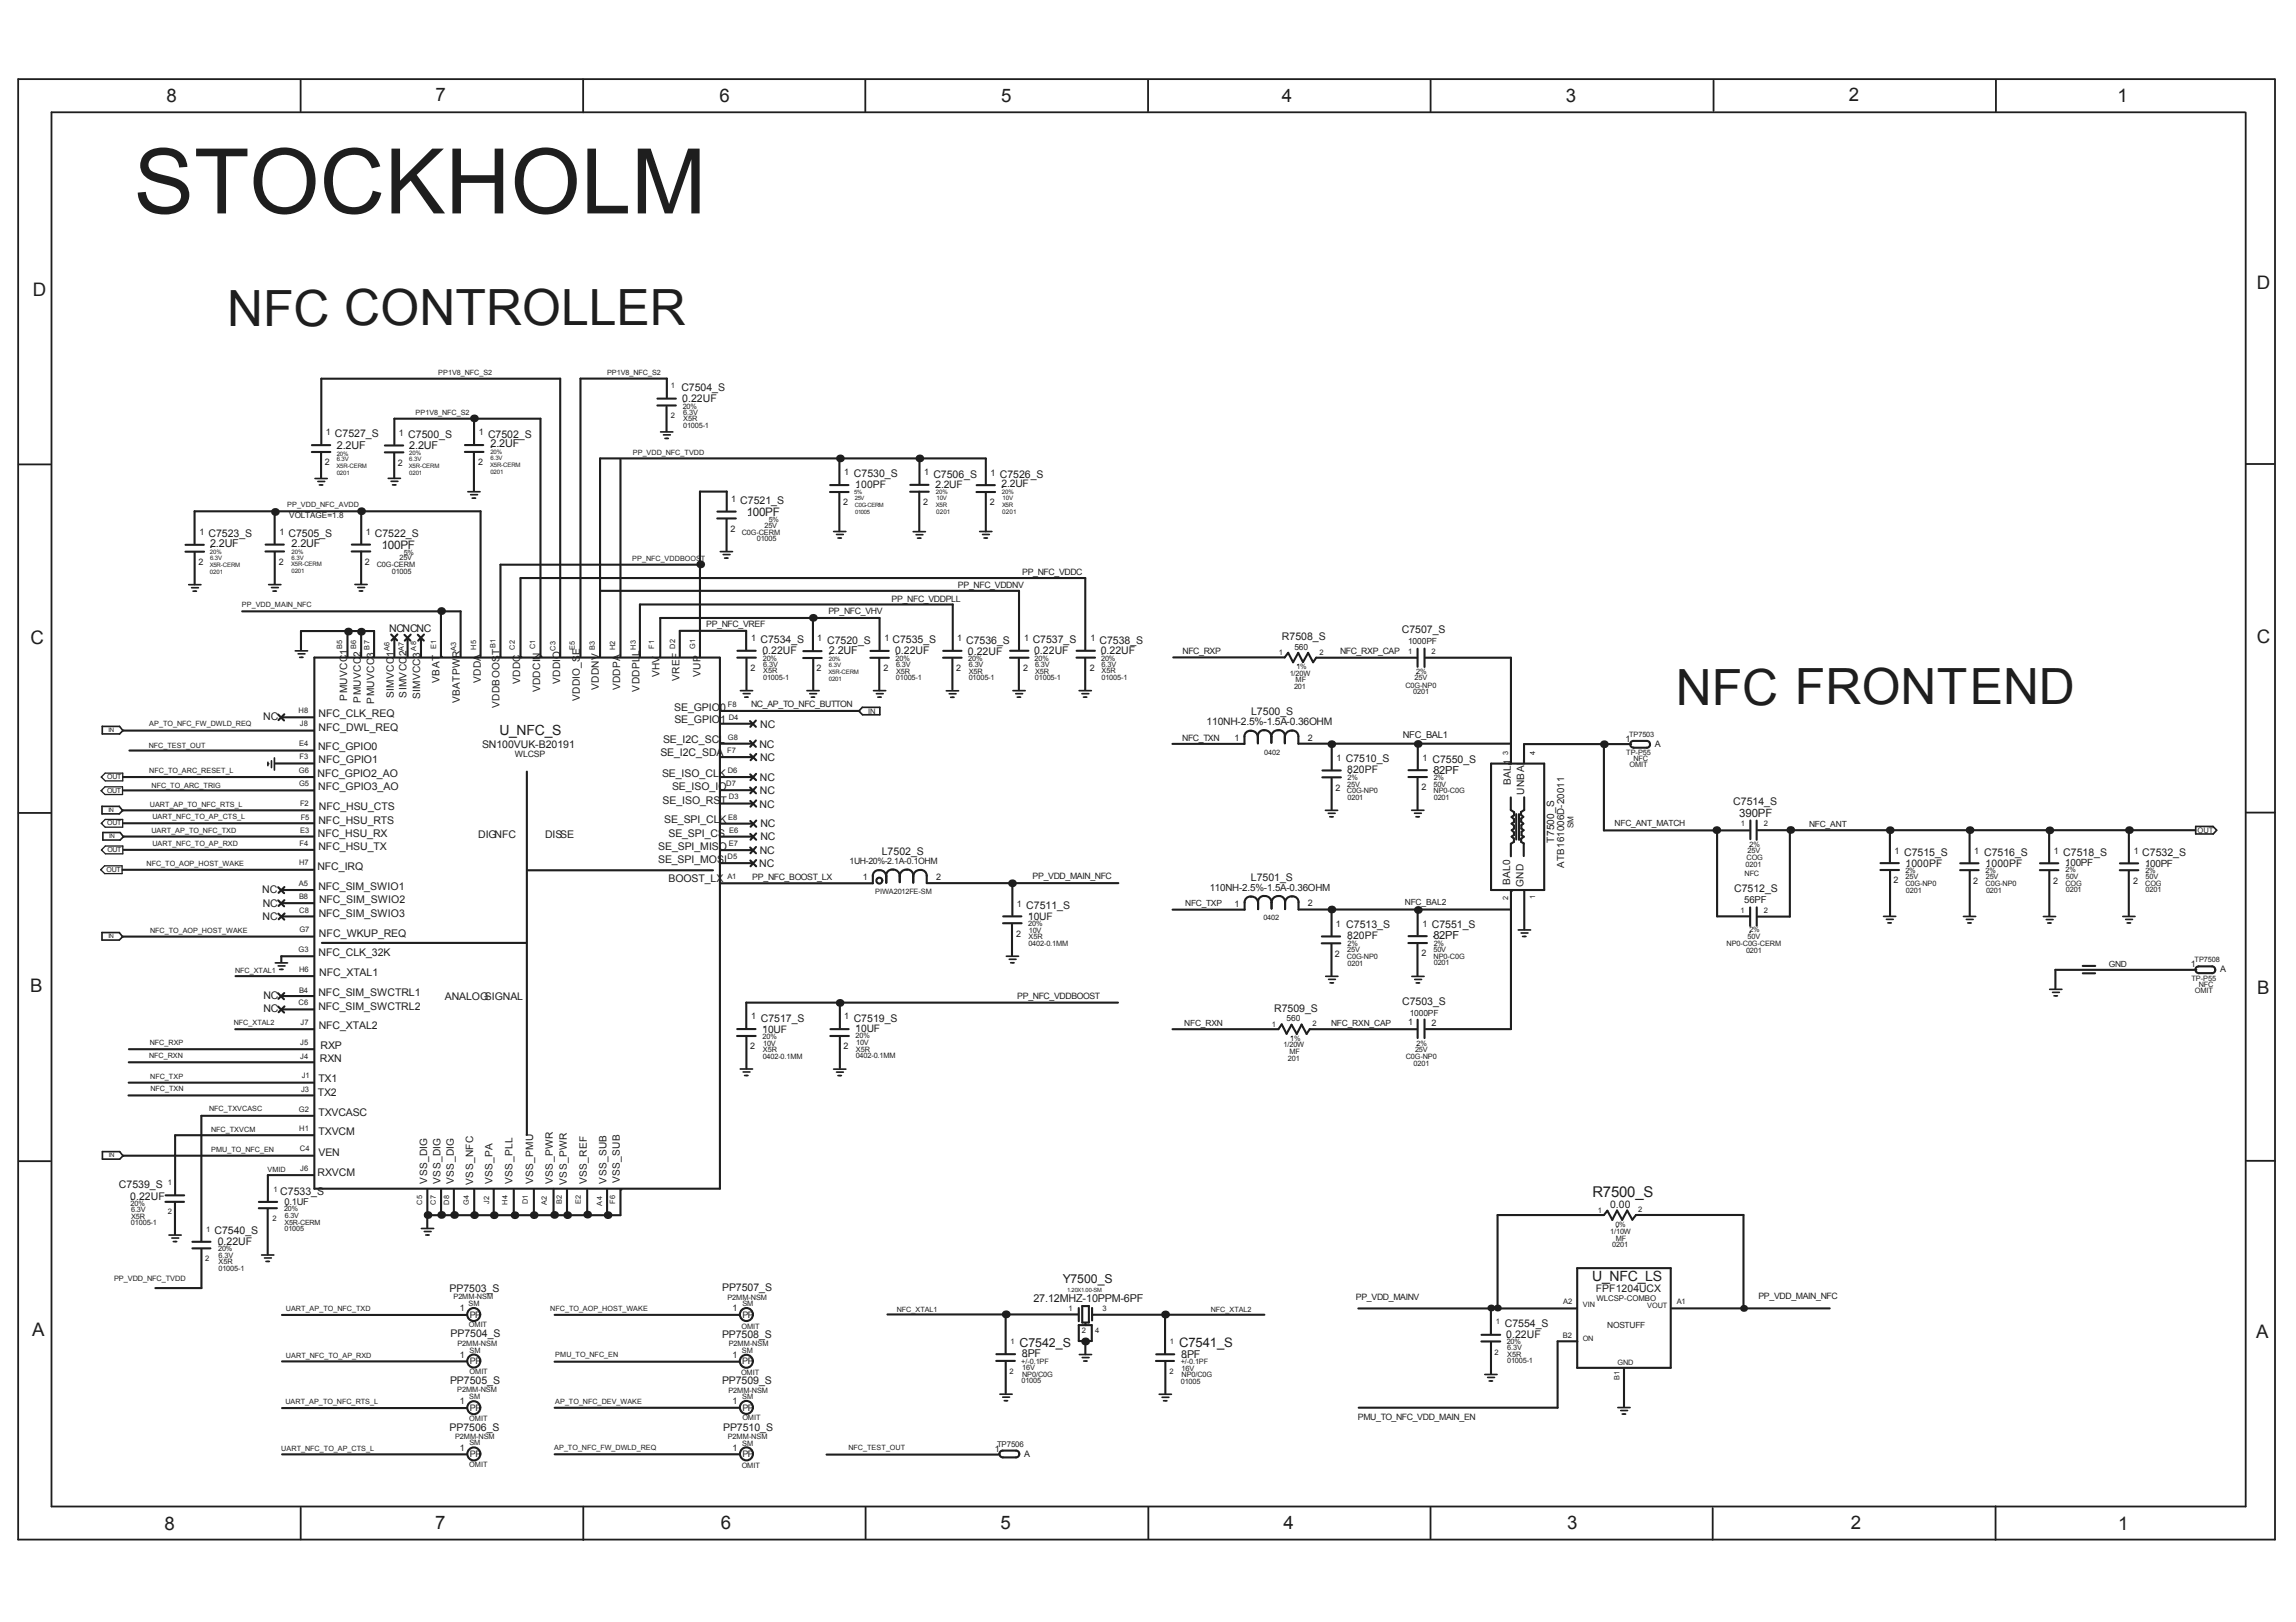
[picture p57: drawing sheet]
<svg xmlns="http://www.w3.org/2000/svg" width="297mm" height="210mm" viewBox="0 0 297 210" stroke-linecap="round" stroke-linejoin="round" font-family="sans-serif">
<defs><g id="words">
<text font-size="11.7" fill="#1e1e1e" x="17.3" y="27.6">STOCKHOLM</text>
<g font-size="6.5" fill="#1e1e1e">
<text x="29.4" y="42.2">NFC CONTROLLER</text>
<text x="216.8" y="91.2">NFC FRONTEND</text>
</g>
<g font-size="2.4" fill="#1e1e1e">
<text x="21.6" y="13.3">8</text>
<text x="56.3" y="13.1">7</text>
<text x="93.1" y="13.3">6</text>
<text x="129.5" y="13.2">5</text>
<text x="165.8" y="13.3">4</text>
<text x="202.6" y="13.2">3</text>
<text x="239.2" y="13.1">2</text>
<text x="273.9" y="13.2">1</text>
<text x="4.2" y="38.2">D</text>
<text x="292" y="37.3">D</text>
<text x="3.9" y="83.4">C</text>
<text x="292" y="83.3">C</text>
<text x="3.9" y="128.4">B</text>
<text x="292" y="128.6">B</text>
<text x="4.2" y="172.9">A</text>
<text x="291.9" y="173.1">A</text>
<text x="21.3" y="198">8</text>
<text x="56.3" y="197.9">7</text>
<text x="93.3" y="197.9">6</text>
<text x="129.4" y="197.9">5</text>
<text x="166.1" y="197.9">4</text>
<text x="202.7" y="197.9">3</text>
<text x="239.4" y="197.9">2</text>
<text x="274" y="198">1</text>
</g>
<text font-size="1.9" fill="#1e1e1e" x="206" y="155">R7500_S</text>
<g font-size="1.8" fill="#1e1e1e">
<text x="64.6" y="95.1">U_NFC_S</text>
<text x="206" y="165.7">U_NFC_LS</text>
</g>
<text font-size="1.7" fill="#1e1e1e" x="152.6" y="174.4">C7541_S</text>
<g font-size="1.6" fill="#1e1e1e">
<text x="137.5" y="166.1">Y7500_S</text>
<text x="131.9" y="174.3">C7542_S</text>
</g>
<g font-size="1.5" fill="#1e1e1e">
<text x="49.4" y="71">100PF</text>
<text x="96.6" y="66.8">100PF</text>
<text x="225" y="105.7">390PF</text>
</g>
<g font-size="1.4" fill="#1e1e1e">
<text x="88.2" y="50.6">C7504_S</text>
<text x="88.3" y="52">0.22UF</text>
<text x="43.3" y="56.6">C7527_S</text>
<text x="43.6" y="58.1">2.2UF</text>
<text x="52.8" y="56.6">C7500_S</text>
<text x="53" y="58">2.2UF</text>
<text x="63.1" y="56.7">C7502_S</text>
<text x="63.5" y="57.9">2.2UF</text>
<text x="95.8" y="65.2">C7521_S</text>
<text x="110.5" y="61.8">C7530_S</text>
<text x="120.8" y="61.8">C7506_S</text>
<text x="129.4" y="61.8">C7526_S</text>
<text x="27" y="69.5">C7523_S</text>
<text x="27.2" y="70.9">2.2UF</text>
<text x="37.3" y="69.5">C7505_S</text>
<text x="37.7" y="70.8">2.2UF</text>
<text x="48.5" y="69.5">C7522_S</text>
<text x="50.3" y="81.8">NCNCNC</text>
<text x="98.4" y="83.3">C7534_S</text>
<text x="107" y="83.3">C7520_S</text>
<text x="115.5" y="83.3">C7535_S</text>
<text x="125" y="83.3">C7536_S</text>
<text x="133.6" y="83.2">C7537_S</text>
<text x="142.2" y="83.3">C7538_S</text>
<text x="165.8" y="82.8">R7508_S</text>
<text x="181.4" y="81.9">C7507_S</text>
<text x="98.6" y="84.7">0.22UF</text>
<text x="107.2" y="84.7">2.2UF</text>
<text x="115.8" y="84.7">0.22UF</text>
<text x="125.2" y="84.7">0.22UF</text>
<text x="133.8" y="84.7">0.22UF</text>
<text x="142.4" y="84.7">0.22UF</text>
<text x="34.1" y="93.2">NC</text>
<text x="41.2" y="94.6">NFC_DWL_REQ</text>
<text x="41.2" y="92.8">NFC_CLK_REQ</text>
<text x="87.2" y="92">SE_GPIO0</text>
<text x="87.3" y="93.6">SE_GPIO1</text>
<text x="98.3" y="94.2">NC</text>
<text x="161.9" y="92.5">L7500_S</text>
<text x="41.1" y="100.6">NFC_GPIO2_AO</text>
<text x="41.2" y="97.1">NFC_GPIO0</text>
<text x="41.2" y="98.8">NFC_GPIO1</text>
<text x="62.4" y="96.8">SN100VUK-B20191</text>
<text x="85.4" y="97.9">SE_I2C_SDA</text>
<text x="85.7" y="100.5">SE_ISO_CLK</text>
<text x="85.8" y="96.2">SE_I2C_SCL</text>
<text x="98.2" y="96.7">NC</text>
<text x="98.3" y="101">NC</text>
<text x="98.3" y="98.4">NC</text>
<text x="174.1" y="98.6">C7510_S</text>
<text x="185.3" y="98.7">C7550_S</text>
<text x="185.4" y="100.1">82PF</text>
<text x="41.2" y="102.3">NFC_GPIO3_AO</text>
<text x="41.2" y="106.6">NFC_HSU_RTS</text>
<text x="41.3" y="104.9">NFC_HSU_CTS</text>
<text x="85.7" y="104">SE_ISO_RST</text>
<text x="85.9" y="106.5">SE_SPI_CLK</text>
<text x="86.9" y="102.2">SE_ISO_IO</text>
<text x="98.3" y="104.5">NC</text>
<text x="98.3" y="102.7">NC</text>
<text x="98.4" y="107">NC</text>
<text x="224.2" y="104.2">C7514_S</text>
<text x="41.1" y="112.6">NFC_IRQ</text>
<text x="41.1" y="108.3">NFC_HSU_RX</text>
<text x="41.2" y="110">NFC_HSU_TX</text>
<text x="61.9" y="108.4">DIGNFC</text>
<text x="70.5" y="108.4">DISSE</text>
<text x="85.1" y="111.7">SE_SPI_MOSI</text>
<text x="85.2" y="110">SE_SPI_MISO</text>
<text x="86.5" y="108.3">SE_SPI_CS</text>
<text x="98.2" y="112.1">NC</text>
<text x="98.3" y="110.5">NC</text>
<text x="98.4" y="108.7">NC</text>
<text x="114.1" y="110.6">L7502_S</text>
<text x="161.8" y="114">L7501_S</text>
<text x="246.3" y="110.8">C7515_S</text>
<text x="256.7" y="110.8">C7516_S</text>
<text x="266.9" y="110.8">C7518_S</text>
<text x="277.2" y="110.8">C7532_S</text>
<text x="33.9" y="115.6">NC</text>
<text x="34" y="119.1">NC</text>
<text x="34" y="117.3">NC</text>
<text x="41.2" y="115.2">NFC_SIM_SWIO1</text>
<text x="41.2" y="118.6">NFC_SIM_SWIO3</text>
<text x="41.3" y="116.9">NFC_SIM_SWIO2</text>
<text x="86.5" y="114.2">BOOST_LX</text>
<text x="132.8" y="117.6">C7511_S</text>
<text x="224.3" y="115.5">C7512_S</text>
<text x="41.2" y="123.7">NFC_CLK_32K</text>
<text x="41.3" y="121.2">NFC_WKUP_REQ</text>
<text x="174.2" y="120.1">C7513_S</text>
<text x="185.2" y="120.1">C7551_S</text>
<text x="185.4" y="121.5">82PF</text>
<text x="34.1" y="131">NC</text>
<text x="34.1" y="129.3">NC</text>
<text x="41.2" y="130.6">NFC_SIM_SWCTRL2</text>
<text x="41.2" y="129">NFC_SIM_SWCTRL1</text>
<text x="41.3" y="126.3">NFC_XTAL1</text>
<text x="57.6" y="129.5">ANALOGSIGNAL</text>
<text x="164.8" y="131">R7509_S</text>
<text x="181.4" y="130.1">C7503_S</text>
<text x="41.2" y="133.2">NFC_XTAL2</text>
<text x="41.4" y="137.5">RXN</text>
<text x="41.5" y="135.8">RXP</text>
<text x="98.4" y="132.3">C7517_S</text>
<text x="110.4" y="132.3">C7519_S</text>
<text x="41.1" y="141.9">TX2</text>
<text x="41.2" y="140.1">TX1</text>
<text x="41.2" y="144.4">TXVCASC</text>
<text x="41.2" y="149.6">VEN</text>
<text x="41.2" y="146.9">TXVCM</text>
<text x="15.4" y="153.7">C7539_S</text>
<text x="16.8" y="155.2">0.22UF</text>
<text x="36.3" y="154.6">C7533_S</text>
<text x="41.1" y="152.1">RXVCM</text>
<text x="27.7" y="159.7">C7540_S</text>
<text x="28.2" y="161.1">0.22UF</text>
<text x="58.2" y="167.1">PP7503_S</text>
<text x="93.4" y="167.1">PP7507_S</text>
<text x="58.3" y="173">PP7504_S</text>
<text x="93.4" y="173.2">PP7508_S</text>
<text x="133.7" y="168.4">27.12MHZ-10PPM-6PF</text>
<text x="194.7" y="171.7">C7554_S</text>
<text x="194.9" y="173.1">0.22UF</text>
<text x="58.2" y="179.1">PP7505_S</text>
<text x="93.4" y="179.1">PP7509_S</text>
<text x="132.2" y="175.6">8PF</text>
<text x="152.8" y="175.7">8PF</text>
<text x="58.2" y="185.2">PP7506_S</text>
<text x="93.6" y="185.2">PP7510_S</text>
</g>
<g font-size="1.3" fill="#1e1e1e">
<text x="110.7" y="63.2">100PF</text>
<text x="121" y="63.1">2.2UF</text>
<text x="129.6" y="63.1">2.2UF</text>
<text x="56.8" y="88.3" transform="rotate(-90 56.8 88.3)">VBAT</text>
<text x="62.2" y="88.4" transform="rotate(-90 62.2 88.4)">VDDA</text>
<text x="67.3" y="88.5" transform="rotate(-90 67.3 88.5)">VDDC</text>
<text x="69.9" y="89.6" transform="rotate(-90 69.9 89.6)">VDDCIN</text>
<text x="72.5" y="88.5" transform="rotate(-90 72.5 88.5)">VDDIO</text>
<text x="77.5" y="89.3" transform="rotate(-90 77.5 89.3)">VDDNV</text>
<text x="80.2" y="89.3" transform="rotate(-90 80.2 89.3)">VDDPA</text>
<text x="82.7" y="89.5" transform="rotate(-90 82.7 89.5)">VDDPLL</text>
<text x="85.3" y="87.6" transform="rotate(-90 85.3 87.6)">VHV</text>
<text x="87.9" y="88.1" transform="rotate(-90 87.9 88.1)">VREF</text>
<text x="90.6" y="87.6" transform="rotate(-90 90.6 87.6)">VUP</text>
<text x="44.9" y="90.7" transform="rotate(-90 44.9 90.7)">PMUVCC1</text>
<text x="46.7" y="90.9" transform="rotate(-90 46.7 90.9)">PMUVCC2</text>
<text x="48.4" y="91.1" transform="rotate(-90 48.4 91.1)">PMUVCC3</text>
<text x="51" y="90.3" transform="rotate(-90 51 90.3)">SIMVCC1</text>
<text x="52.6" y="90.3" transform="rotate(-90 52.6 90.3)">SIMVCC2</text>
<text x="54.3" y="90.5" transform="rotate(-90 54.3 90.5)">SIMVCC3</text>
<text x="59.5" y="91" transform="rotate(-90 59.5 91)">VBATPWR</text>
<text x="64.6" y="91.6" transform="rotate(-90 64.6 91.6)">VDDBOOST</text>
<text x="75" y="90.7" transform="rotate(-90 75 90.7)">VDDIO_SE</text>
<text x="156.1" y="93.9">110NH-2.5%-1.5A-0.36OHM</text>
<text x="174.3" y="100.1">820PF</text>
<text x="195.4" y="101.6" transform="rotate(-90 195.4 101.6)">BAL1</text>
<text x="197.2" y="102.8" transform="rotate(-90 197.2 102.8)">UNBAL</text>
<text x="201.1" y="109.1" transform="rotate(-90 201.1 109.1)">T7500_S</text>
<text x="202.4" y="112.3" transform="rotate(-90 202.4 112.3)">ATB161006D-20011</text>
<text x="246.5" y="112.2">1000PF</text>
<text x="256.9" y="112.2">1000PF</text>
<text x="267.2" y="112.1">100PF</text>
<text x="277.5" y="112.1">100PF</text>
<text x="133" y="119">10UF</text>
<text x="156.5" y="115.3">110NH-2.5%-1.5A-0.36OHM</text>
<text x="195.4" y="114.6" transform="rotate(-90 195.4 114.6)">BAL0</text>
<text x="197.1" y="114.8" transform="rotate(-90 197.1 114.8)">GND</text>
<text x="174.3" y="121.5">820PF</text>
<text x="98.6" y="133.7">10UF</text>
<text x="110.7" y="133.6">10UF</text>
<text x="55.3" y="153.2" transform="rotate(-90 55.3 153.2)">VSS_DIG</text>
<text x="57" y="153.2" transform="rotate(-90 57 153.2)">VSS_DIG</text>
<text x="58.7" y="153.2" transform="rotate(-90 58.7 153.2)">VSS_DIG</text>
<text x="61.2" y="153.3" transform="rotate(-90 61.2 153.3)">VSS_NFC</text>
<text x="63.7" y="153.3" transform="rotate(-90 63.7 153.3)">VSS_PA</text>
<text x="66.3" y="153.2" transform="rotate(-90 66.3 153.2)">VSS_PLL</text>
<text x="69" y="153.3" transform="rotate(-90 69 153.3)">VSS_PMU</text>
<text x="71.5" y="153.2" transform="rotate(-90 71.5 153.2)">VSS_PWR</text>
<text x="73.3" y="153.3" transform="rotate(-90 73.3 153.3)">VSS_PWR</text>
<text x="75.9" y="153.2" transform="rotate(-90 75.9 153.2)">VSS_REF</text>
<text x="78.5" y="153.2" transform="rotate(-90 78.5 153.2)">VSS_SUB</text>
<text x="80.2" y="153.1" transform="rotate(-90 80.2 153.1)">VSS_SUB</text>
<text x="208.3" y="156.3">0.00</text>
<text x="206.5" y="167.2">FPF1204UCX</text>
</g>
<g font-size="1.2" fill="#1e1e1e">
<text x="42.1" y="56.4">1</text>
<text x="51.6" y="56.4">1</text>
<text x="61.9" y="56.3">1</text>
<text x="42" y="60.2">2</text>
<text x="51.5" y="60.3">2</text>
<text x="61.8" y="60.2">2</text>
<text x="94.6" y="65">1</text>
<text x="109.1" y="65.4">2</text>
<text x="109.2" y="61.5">1</text>
<text x="119.5" y="65.4">2</text>
<text x="119.6" y="61.5">1</text>
<text x="128" y="65.4">2</text>
<text x="128.1" y="61.5">1</text>
<text x="25.8" y="69.3">1</text>
<text x="36.2" y="69.2">1</text>
<text x="47.3" y="69.2">1</text>
<text x="94.5" y="68.8">2</text>
<text x="25.7" y="73.1">2</text>
<text x="36.1" y="73.1">2</text>
<text x="47.2" y="73.1">2</text>
<text x="97.2" y="83">1</text>
<text x="105.7" y="83">1</text>
<text x="114.4" y="83">1</text>
<text x="123.8" y="83">1</text>
<text x="132.5" y="83">1</text>
<text x="141.1" y="83">1</text>
<text x="97.1" y="86.8">2</text>
<text x="105.6" y="86.9">2</text>
<text x="114.3" y="86.9">2</text>
<text x="123.7" y="86.8">2</text>
<text x="132.4" y="86.8">2</text>
<text x="141" y="86.8">2</text>
<text x="159.7" y="95.9">1</text>
<text x="169.2" y="95.8">2</text>
<text x="181.5" y="95.5">NFC_BAL1</text>
<text x="172.9" y="98.5">1</text>
<text x="184" y="98.4">1</text>
<text x="210.3" y="96">1</text>
<text x="214.1" y="96.6">A</text>
<text x="172.8" y="102.3">2</text>
<text x="183.9" y="102.3">2</text>
<text x="111.6" y="113.9">1</text>
<text x="121.1" y="113.9">2</text>
<text x="245.1" y="110.5">1</text>
<text x="255.4" y="110.5">1</text>
<text x="265.7" y="110.5">1</text>
<text x="276.1" y="110.5">1</text>
<text x="131.6" y="117.3">1</text>
<text x="159.7" y="117.3">1</text>
<text x="169.2" y="117.3">2</text>
<text x="172.8" y="119.9">1</text>
<text x="184" y="119.9">1</text>
<text x="225.7" y="116.9">56PF</text>
<text x="245" y="114.3">2</text>
<text x="255.3" y="114.3">2</text>
<text x="265.6" y="114.3">2</text>
<text x="276" y="114.4">2</text>
<text x="131.5" y="121.2">2</text>
<text x="172.7" y="123.8">2</text>
<text x="183.9" y="123.8">2</text>
<text x="283.4" y="125.2">1</text>
<text x="287.2" y="125.8">A</text>
<text x="97.2" y="131.9">1</text>
<text x="109.2" y="131.9">1</text>
<text x="97.1" y="135.8">2</text>
<text x="109.1" y="135.8">2</text>
<text x="182.2" y="132.7">1</text>
<text x="185.2" y="132.7">2</text>
<text x="36.8" y="156">0.1UF</text>
<text x="59.5" y="169.7">1</text>
<text x="60.8" y="170.5">PP</text>
<text x="94.8" y="169.7">1</text>
<text x="96" y="170.5">PP</text>
<text x="59.5" y="175.7">1</text>
<text x="60.8" y="176.5">PP</text>
<text x="94.8" y="175.7">1</text>
<text x="96" y="176.6">PP</text>
<text x="59.5" y="181.7">1</text>
<text x="60.8" y="182.6">PP</text>
<text x="94.8" y="181.7">1</text>
<text x="96" y="182.5">PP</text>
<text x="59.5" y="187.7">1</text>
<text x="60.8" y="188.6">PP</text>
<text x="94.8" y="187.7">1</text>
<text x="96" y="188.5">PP</text>
<text x="128.7" y="187.8">1</text>
<text x="132.5" y="188.5">A</text>
</g>
<g font-size="1.1" fill="#1e1e1e">
<text x="37.4" y="67.1">VOLTAGE=1.8</text>
<text x="115.3" y="77.9">PP_NFC_VDDPLL</text>
<text x="123.9" y="76.1">PP_NFC_VDDNV</text>
<text x="132.2" y="74.4">PP_NFC_VDDC</text>
<text x="91.4" y="81.1">PP_NFC_VREF</text>
<text x="107.2" y="79.5">PP_NFC_VHV</text>
<text x="182.2" y="83.3">1000PF</text>
<text x="153" y="84.6">NFC_RXP</text>
<text x="167.5" y="84.1">560</text>
<text x="173.4" y="84.7">NFC_RXP_CAP</text>
<text x="97.2" y="91.5">NC_AP_TO_NFC_BUTTON</text>
<text x="152.9" y="95.9">NFC_TXN</text>
<text x="66.6" y="98">WLCSP</text>
<text x="203.6" y="107.2" transform="rotate(-90 203.6 107.2)">SM</text>
<text x="208.9" y="106.9">NFC_ANT_MATCH</text>
<text x="234" y="107">NFC_ANT</text>
<text x="97.3" y="113.9">PP_NFC_BOOST_LX</text>
<text x="109.9" y="111.8">1UH-20%-2.1A-0.1OHM</text>
<text x="133.6" y="113.8">PP_VDD_MAIN_NFC</text>
<text x="153.3" y="117.3">NFC_TXP</text>
<text x="181.7" y="117.1">NFC_BAL2</text>
<text x="272.8" y="125.2">GND</text>
<text x="131.6" y="129.3">PP_NFC_VDDBOOST</text>
<text x="182.4" y="131.4">1000PF</text>
<text x="153.2" y="132.8">NFC_RXN</text>
<text x="166.5" y="132.2">560</text>
<text x="172.2" y="132.8">NFC_RXN_CAP</text>
<text x="175.4" y="168.3">PP_VDD_MAINV</text>
<text x="207.9" y="171.9">NOSTUFF</text>
<text x="227.5" y="168.2">PP_VDD_MAIN_NFC</text>
<text x="175.7" y="183.8">PMU_TO_NFC_VDD_MAIN_EN</text>
</g>
<g font-size="1" fill="#1e1e1e">
<text x="86.8" y="50.2">1</text>
<text x="88.3" y="52.9">20%</text>
<text x="88.4" y="53.7">6.3V</text>
<text x="86.8" y="54.1">2</text>
<text x="88.4" y="55.3">01005-1</text>
<text x="88.4" y="54.5">X5R</text>
<text x="96" y="69.2">C0G-CERM</text>
<text x="97.9" y="70.1">01005</text>
<text x="98.9" y="68.3">25V</text>
<text x="48.7" y="73.4">C0G-CERM</text>
<text x="50.7" y="74.3">01005</text>
<text x="51.7" y="72.5">25V</text>
<text x="98.7" y="85.5">20%</text>
<text x="98.7" y="88">01005-1</text>
<text x="98.8" y="86.3">6.3V</text>
<text x="98.8" y="87.2">X5R</text>
<text x="115.9" y="85.5">20%</text>
<text x="115.9" y="88">01005-1</text>
<text x="115.9" y="86.3">6.3V</text>
<text x="115.9" y="87.2">X5R</text>
<text x="125.3" y="85.6">20%</text>
<text x="125.3" y="88.1">01005-1</text>
<text x="125.3" y="87.2">X5R</text>
<text x="125.3" y="86.4">6.3V</text>
<text x="133.8" y="85.5">20%</text>
<text x="133.9" y="88">01005-1</text>
<text x="133.9" y="86.3">6.3V</text>
<text x="133.9" y="87.2">X5R</text>
<text x="142.5" y="85.5">20%</text>
<text x="142.5" y="88">01005-1</text>
<text x="142.5" y="86.3">6.3V</text>
<text x="142.5" y="87.2">X5R</text>
<text x="165.4" y="84.8">1</text>
<text x="166.9" y="87.4">1/20W</text>
<text x="167.4" y="89.2">201</text>
<text x="167.6" y="88.3">MF</text>
<text x="167.7" y="86.6">1%</text>
<text x="170.7" y="84.8">2</text>
<text x="181.8" y="89">C0G-NP0</text>
<text x="182.2" y="84.6">1</text>
<text x="182.8" y="89.8">0201</text>
<text x="183" y="88.1">25V</text>
<text x="183.2" y="87.2">2%</text>
<text x="185.2" y="84.6">2</text>
<text x="38.6" y="92.2">H8</text>
<text x="38.8" y="94">J8</text>
<text x="94.2" y="91.4">F8</text>
<text x="94.2" y="95.7">G8</text>
<text x="94.3" y="93.2">D4</text>
<text x="112.3" y="92.3">IN</text>
<text x="210.8" y="95.4">TP7503</text>
<text x="38.7" y="100">G6</text>
<text x="38.7" y="101.7">G5</text>
<text x="38.7" y="96.6">E4</text>
<text x="38.7" y="98.2">F3</text>
<text x="94" y="101.7">D7</text>
<text x="94.1" y="97.5">F7</text>
<text x="94.1" y="100">D6</text>
<text x="163.6" y="97.7">0402</text>
<text x="174.3" y="101.8">25V</text>
<text x="174.3" y="101">2%</text>
<text x="185.5" y="101.8">50V</text>
<text x="185.5" y="101">2%</text>
<text x="210.4" y="97.7">TP-P55</text>
<text x="210.8" y="99.2">OMIT</text>
<text x="211.3" y="98.5">NFC</text>
<text x="38.8" y="104.3">F2</text>
<text x="38.8" y="107.8">E3</text>
<text x="38.9" y="106.1">F5</text>
<text x="94.2" y="106.1">E8</text>
<text x="94.3" y="103.4">D3</text>
<text x="94.3" y="107.7">E6</text>
<text x="174.3" y="102.7">C0G-NP0</text>
<text x="174.3" y="103.5">0201</text>
<text x="185.5" y="102.7">NP0-C0G</text>
<text x="185.5" y="103.6">0201</text>
<text x="225.2" y="106.9">1</text>
<text x="228.2" y="106.9">2</text>
<text x="284.3" y="107.8">OUT</text>
<text x="38.7" y="112">H7</text>
<text x="38.8" y="109.4">F4</text>
<text x="94.1" y="113.8">A1</text>
<text x="94.1" y="111.1">D5</text>
<text x="94.3" y="109.5">E7</text>
<text x="225.7" y="113.4">NFC</text>
<text x="225.8" y="112.2">0201</text>
<text x="226" y="111.3">COG</text>
<text x="226.1" y="110.4">25V</text>
<text x="226.3" y="109.6">2%</text>
<text x="246.5" y="112.9">2%</text>
<text x="246.5" y="113.8">25V</text>
<text x="256.9" y="113">2%</text>
<text x="256.9" y="113.8">25V</text>
<text x="267.2" y="112.9">2%</text>
<text x="267.3" y="113.7">50V</text>
<text x="277.6" y="112.9">2%</text>
<text x="277.6" y="113.8">50V</text>
<text x="38.7" y="114.7">A5</text>
<text x="38.7" y="116.4">B8</text>
<text x="38.7" y="118.1">C8</text>
<text x="113.2" y="115.7">PIWA2012FE-SM</text>
<text x="133" y="119.9">20%</text>
<text x="163.5" y="119.1">0402</text>
<text x="225.2" y="118.1">1</text>
<text x="228.2" y="118.1">2</text>
<text x="246.5" y="114.7">C0G-NP0</text>
<text x="246.6" y="115.5">0201</text>
<text x="256.9" y="114.7">C0G-NP0</text>
<text x="256.9" y="115.6">0201</text>
<text x="267.2" y="114.6">COG</text>
<text x="267.3" y="115.4">0201</text>
<text x="277.5" y="114.7">COG</text>
<text x="277.6" y="115.5">0201</text>
<text x="38.6" y="123.1">G3</text>
<text x="38.7" y="125.7">H6</text>
<text x="38.7" y="120.6">G7</text>
<text x="133" y="122.4">0402-0.1MM</text>
<text x="133.1" y="121.6">X5R</text>
<text x="133.1" y="120.7">10V</text>
<text x="174.3" y="124.1">C0G-NP0</text>
<text x="174.3" y="123.3">25V</text>
<text x="174.3" y="122.4">2%</text>
<text x="174.3" y="125">0201</text>
<text x="185.5" y="123.2">50V</text>
<text x="185.5" y="124">NP0-C0G</text>
<text x="185.5" y="122.4">2%</text>
<text x="185.5" y="124.9">0201</text>
<text x="223.4" y="122.4">NP0-C0G-CERM</text>
<text x="225.9" y="123.3">0201</text>
<text x="226.1" y="121.5">50V</text>
<text x="226.3" y="120.7">2%</text>
<text x="283.9" y="124.5">TP7508</text>
<text x="38.6" y="130.1">C6</text>
<text x="38.7" y="128.4">B4</text>
<text x="283.5" y="127">TP-P55</text>
<text x="283.9" y="128.5">OMIT</text>
<text x="284.4" y="127.7">NFC</text>
<text x="38.8" y="135.2">J5</text>
<text x="38.8" y="137">J4</text>
<text x="38.9" y="132.6">J7</text>
<text x="98.7" y="134.5">20%</text>
<text x="98.7" y="137">0402-0.1MM</text>
<text x="98.7" y="136.2">X5R</text>
<text x="98.7" y="135.3">10V</text>
<text x="110.7" y="134.4">20%</text>
<text x="110.7" y="136.9">0402-0.1MM</text>
<text x="110.7" y="136.1">X5R</text>
<text x="110.8" y="135.2">10V</text>
<text x="164.5" y="132.9">1</text>
<text x="166.1" y="135.5">1/20W</text>
<text x="166.6" y="137.3">201</text>
<text x="166.8" y="136.4">MF</text>
<text x="166.9" y="134.7">1%</text>
<text x="169.8" y="132.8">2</text>
<text x="181.9" y="137.1">C0G-NP0</text>
<text x="182.9" y="137.9">0201</text>
<text x="183.1" y="136.2">25V</text>
<text x="183.3" y="135.3">2%</text>
<text x="38.7" y="143.9">G2</text>
<text x="38.9" y="141.3">J3</text>
<text x="39" y="139.5">J1</text>
<text x="38.7" y="146.4">H1</text>
<text x="38.8" y="149">C4</text>
<text x="21.7" y="153.3">1</text>
<text x="35.4" y="154.2">1</text>
<text x="38.8" y="151.5">J6</text>
<text x="16.9" y="156.1">20%</text>
<text x="16.9" y="158.5">01005-1</text>
<text x="17" y="156.9">6.3V</text>
<text x="17" y="157.7">X5R</text>
<text x="21.7" y="157.1">2</text>
<text x="26.7" y="159.4">1</text>
<text x="28.2" y="162">20%</text>
<text x="35.3" y="158">2</text>
<text x="206.7" y="157">1</text>
<text x="208.3" y="159.7">1/10W</text>
<text x="208.6" y="161.4">0201</text>
<text x="209" y="158.8">0%</text>
<text x="209" y="160.6">MF</text>
<text x="211.9" y="156.9">2</text>
<text x="14.8" y="165.8">PP_VDD_NFC_TVDD</text>
<text x="26.5" y="163.2">2</text>
<text x="28.3" y="164.4">01005-1</text>
<text x="28.3" y="163.6">X5R</text>
<text x="28.3" y="162.7">6.3V</text>
<text x="58.7" y="168.1">P2MM-NSM</text>
<text x="60.6" y="169">SM</text>
<text x="60.7" y="171.7">OMIT</text>
<text x="94.1" y="168.2">P2MM-NSM</text>
<text x="95.9" y="172">OMIT</text>
<text x="96" y="169.1">SM</text>
<text x="130.7" y="174">1</text>
<text x="138.2" y="169.7">1</text>
<text x="139.9" y="172.5">2</text>
<text x="141.7" y="172.4">4</text>
<text x="142.6" y="169.7">3</text>
<text x="151.4" y="173.9">1</text>
<text x="193.5" y="171.4">1</text>
<text x="194.9" y="174">20%</text>
<text x="202.2" y="173.1">B2</text>
<text x="202.2" y="168.7">A2</text>
<text x="204.8" y="173.5">ON</text>
<text x="204.8" y="169.2">VIN</text>
<text x="206.5" y="168.4">WLCSP-COMBO</text>
<text x="213.1" y="169.2">VOUT</text>
<text x="216.9" y="168.8">A1</text>
<text x="59.2" y="174.2">P2MM-NSM</text>
<text x="60.7" y="175.1">SM</text>
<text x="60.8" y="177.9">OMIT</text>
<text x="94.3" y="174.2">P2MM-NSM</text>
<text x="95.9" y="177.9">OMIT</text>
<text x="96" y="175.1">SM</text>
<text x="130.6" y="177.8">2</text>
<text x="132.1" y="176.5">+/-0.1PF</text>
<text x="132.2" y="179">01005</text>
<text x="132.2" y="178.1">NP0/C0G</text>
<text x="132.3" y="177.3">16V</text>
<text x="151.3" y="177.9">2</text>
<text x="152.7" y="176.5">+/-0.1PF</text>
<text x="152.8" y="179.1">01005</text>
<text x="152.8" y="178.2">NP0/C0G</text>
<text x="152.9" y="177.4">16V</text>
<text x="193.3" y="175.3">2</text>
<text x="195" y="176.4">01005-1</text>
<text x="195" y="174.8">6.3V</text>
<text x="195" y="175.6">X5R</text>
<text x="209.3" y="176.6">GND</text>
<text x="59.2" y="180.1">P2MM-NSM</text>
<text x="60.7" y="181">SM</text>
<text x="60.7" y="183.9">OMIT</text>
<text x="94.2" y="180.3">P2MM-NSM</text>
<text x="96" y="181">SM</text>
<text x="96" y="183.8">OMIT</text>
<text x="58.9" y="186.2">P2MM-NSM</text>
<text x="60.7" y="189.9">OMIT</text>
<text x="60.7" y="187.1">SM</text>
<text x="94.2" y="186.3">P2MM-NSM</text>
<text x="96" y="190">OMIT</text>
<text x="96" y="187.1">SM</text>
<text x="129" y="187.3">TP7506</text>
</g>
<g font-size=".9" fill="#1e1e1e">
<text x="53.8" y="53.7">PP1V8_NFC_S2</text>
<text x="56.7" y="48.6">PP1V8_NFC_S2</text>
<text x="78.5" y="48.5">PP1V8_NFC_S2</text>
<text x="81.9" y="58.8">PP_VDD_NFC_TVDD</text>
<text x="37.2" y="65.7">PP_VDD_NFC_AVDD</text>
<text x="52.2" y="71.8">5%</text>
<text x="99.4" y="67.6">5%</text>
<text x="81.8" y="72.6">PP_NFC_VDDBOOST</text>
<text x="31.3" y="78.6">PP_VDD_MAIN_NFC</text>
<text x="64.1" y="83.9" transform="rotate(-90 64.1 83.9)">B1</text>
<text x="84.6" y="83.9" transform="rotate(-90 84.6 83.9)">F1</text>
<text x="87.3" y="83.9" transform="rotate(-90 87.3 83.9)">D2</text>
<text x="44.3" y="84" transform="rotate(-90 44.3 84)">B5</text>
<text x="46.1" y="84" transform="rotate(-90 46.1 84)">B6</text>
<text x="47.8" y="84.1" transform="rotate(-90 47.8 84.1)">B7</text>
<text x="50.4" y="84.2" transform="rotate(-90 50.4 84.2)">A6</text>
<text x="52.3" y="84.2" transform="rotate(-90 52.3 84.2)">A7</text>
<text x="53.8" y="84.2" transform="rotate(-90 53.8 84.2)">A8</text>
<text x="56.4" y="84" transform="rotate(-90 56.4 84)">E1</text>
<text x="59" y="84.3" transform="rotate(-90 59 84.3)">A3</text>
<text x="61.6" y="84.1" transform="rotate(-90 61.6 84.1)">H5</text>
<text x="66.6" y="84.1" transform="rotate(-90 66.6 84.1)">C2</text>
<text x="69.2" y="84" transform="rotate(-90 69.2 84)">C1</text>
<text x="71.9" y="84.2" transform="rotate(-90 71.9 84.2)">C3</text>
<text x="74.3" y="84.1" transform="rotate(-90 74.3 84.1)">E5</text>
<text x="76.9" y="84.1" transform="rotate(-90 76.9 84.1)">B3</text>
<text x="79.6" y="84.1" transform="rotate(-90 79.6 84.1)">H2</text>
<text x="82.3" y="84.1" transform="rotate(-90 82.3 84.1)">H3</text>
<text x="89.9" y="84" transform="rotate(-90 89.9 84)">G1</text>
<text x="19.3" y="94">AP_TO_NFC_FW_DWLD_REQ</text>
<text x="13.9" y="100.8">OUT</text>
<text x="19.2" y="96.7">NFC_TEST_OUT</text>
<text x="19.3" y="100.1">NFC_TO_ARC_RESET_L</text>
<text x="19.6" y="101.9">NFC_TO_ARC_TRIG</text>
<text x="195.1" y="97.8" transform="rotate(-90 195.1 97.8)">3</text>
<text x="198.6" y="97.7" transform="rotate(-90 198.6 97.7)">4</text>
<text x="13.8" y="102.6">OUT</text>
<text x="13.9" y="106.8">OUT</text>
<text x="19.4" y="104.4">UART_AP_TO_NFC_RTS_L</text>
<text x="19.6" y="107.8">UART_AP_TO_NFC_TXD</text>
<text x="19.7" y="106">UART_NFC_TO_AP_CTS_L</text>
<text x="13.8" y="112.8">OUT</text>
<text x="13.9" y="110.3">OUT</text>
<text x="19" y="112.1">NFC_TO_AOP_HOST_WAKE</text>
<text x="19.7" y="109.5">UART_NFC_TO_AP_RXD</text>
<text x="195.1" y="116.4" transform="rotate(-90 195.1 116.4)">2</text>
<text x="198.6" y="116.3" transform="rotate(-90 198.6 116.3)">1</text>
<text x="19.4" y="120.7">NFC_TO_AOP_HOST_WAKE</text>
<text x="30.4" y="125.9">NFC_XTAL1</text>
<text x="19.3" y="137">NFC_RXN</text>
<text x="19.4" y="135.2">NFC_RXP</text>
<text x="30.2" y="132.7">NFC_XTAL2</text>
<text x="19.4" y="139.6">NFC_TXP</text>
<text x="19.5" y="141.2">NFC_TXN</text>
<text x="27.1" y="143.7">NFC_TXVCASC</text>
<text x="27.3" y="149.1">PMU_TO_NFC_EN</text>
<text x="27.3" y="146.4">NFC_TXVCM</text>
<text x="34.6" y="151.7">VMID</text>
<text x="54.6" y="155.9" transform="rotate(-90 54.6 155.9)">C5</text>
<text x="56.4" y="155.9" transform="rotate(-90 56.4 155.9)">C7</text>
<text x="58.1" y="155.9" transform="rotate(-90 58.1 155.9)">D8</text>
<text x="60.7" y="156" transform="rotate(-90 60.7 156)">G4</text>
<text x="63.3" y="155.8" transform="rotate(-90 63.3 155.8)">J2</text>
<text x="65.6" y="155.9" transform="rotate(-90 65.6 155.9)">H4</text>
<text x="68.3" y="155.8" transform="rotate(-90 68.3 155.8)">D1</text>
<text x="70.8" y="155.9" transform="rotate(-90 70.8 155.9)">A2</text>
<text x="72.7" y="155.9" transform="rotate(-90 72.7 155.9)">B2</text>
<text x="75.1" y="155.8" transform="rotate(-90 75.1 155.8)">E2</text>
<text x="79.6" y="155.8" transform="rotate(-90 79.6 155.8)">F6</text>
<text x="36.7" y="156.8">20%</text>
<text x="36.8" y="158.5">X5R-CERM</text>
<text x="36.8" y="159.4">01005</text>
<text x="36.9" y="157.6">6.3V</text>
<text x="77.9" y="156" transform="rotate(-90 77.9 156)">A4</text>
<text x="37" y="169.6">UART_AP_TO_NFC_TXD</text>
<text x="71.2" y="169.6">NFC_TO_AOP_HOST_WAKE</text>
<text x="116" y="169.8">NFC_XTAL1</text>
<text x="156.6" y="169.8">NFC_XTAL2</text>
<text x="37" y="175.7">UART_NFC_TO_AP_RXD</text>
<text x="71.8" y="175.6">PMU_TO_NFC_EN</text>
<text x="209.5" y="178.6" transform="rotate(-90 209.5 178.6)">B1</text>
<text x="36.9" y="181.7">UART_AP_TO_NFC_RTS_L</text>
<text x="71.8" y="181.7">AP_TO_NFC_DEV_WAKE</text>
<text x="36.4" y="187.8">UART_NFC_TO_AP_CTS_L</text>
<text x="71.7" y="187.7">AP_TO_NFC_FW_DWLD_REQ</text>
<text x="109.8" y="187.7">NFC_TEST_OUT</text>
</g>
<g font-size=".8" fill="#1e1e1e">
<text x="43.6" y="59">20%</text>
<text x="43.6" y="59.7">6.3V</text>
<text x="52.9" y="58.9">20%</text>
<text x="52.9" y="59.7">6.3V</text>
<text x="63.4" y="58.8">20%</text>
<text x="63.5" y="59.6">6.3V</text>
<text x="43.5" y="60.6">X5R-CERM</text>
<text x="43.6" y="61.5">0201</text>
<text x="52.9" y="60.6">X5R-CERM</text>
<text x="52.9" y="61.5">0201</text>
<text x="63.4" y="60.4">X5R-CERM</text>
<text x="63.4" y="61.3">0201</text>
<text x="110.5" y="64">5%</text>
<text x="110.6" y="64.7">25V</text>
<text x="110.6" y="65.6">C0G-CERM</text>
<text x="121.1" y="64">20%</text>
<text x="121.1" y="65.6">X5R</text>
<text x="121.2" y="64.7">10V</text>
<text x="129.6" y="63.9">20%</text>
<text x="129.6" y="65.6">X5R</text>
<text x="129.7" y="64.7">10V</text>
<text x="27.2" y="71.7">20%</text>
<text x="37.7" y="71.6">20%</text>
<text x="110.6" y="66.5">01005</text>
<text x="121.1" y="66.5">0201</text>
<text x="129.7" y="66.5">0201</text>
<text x="27.1" y="73.4">X5R-CERM</text>
<text x="27.2" y="74.3">0201</text>
<text x="27.2" y="72.5">6.3V</text>
<text x="37.7" y="73.3">X5R-CERM</text>
<text x="37.7" y="74.2">0201</text>
<text x="37.7" y="72.4">6.3V</text>
<text x="107.2" y="87.2">X5R-CERM</text>
<text x="107.2" y="88.1">0201</text>
<text x="107.2" y="85.6">20%</text>
<text x="107.2" y="86.3">6.3V</text>
<text x="14.1" y="94.7">IN</text>
<text x="14" y="105.1">IN</text>
<text x="14.1" y="108.5">IN</text>
<text x="14" y="121.4">IN</text>
<text x="14.1" y="149.8">IN</text>
</g>
<text font-size=".7" fill="#1e1e1e" x="138.1" y="167.2">1.20X1.00-SM</text>
</g></defs>
<g fill="none" stroke="#1e1e1e" stroke-width=".22">
<path d="M85.5 55.9h1.5M85.8 56.3h.9M86 56.7h.5M24.4 75.7h1.6M24.8 76.1h.9M25 76.5h.4M34.8 75.7h1.5M35.1 76h.9M35.3 76.5h.5M40.8 61.9h1.5M41.1 62.3h.9M41.3 62.8h.5"/>
<path d="M45.9 75.6h1.6M46.3 76h.9M46.5 76.5h.4M50.2 61.9h1.6M50.6 62.3h.9M50.8 62.7h.4M60.5 63.6h1.6M60.9 64h.9M61.1 64.5h.4M93.2 71.4h1.6M93.6 71.8h.8M93.7 72.2h.5"/>
<path d="M107.8 68.8h1.6M108.2 69.2h.9M108.4 69.6h.4M118.1 68.8h1.6M118.5 69.2h.9M118.7 69.6h.4M126.7 68.8h1.6M127.1 69.2h.9M127.3 69.6h.4M15.5 94l.4 .5M15.5 94h-2.3v1h2.3l.4-.4M34.7 98.6v.5"/>
<path d="M35.1 98.5v.8M35.5 98.1v1.6M38.2 84.2h1.6M38.6 84.6h.9M38.8 85.1h.4M95.8 89.4h1.6M96.2 89.8h.8M96.3 90.2h.5M104.4 89.4h1.6M104.8 89.8h.8M105 90.2h.4M111.1 92l.5-.5h2.2v1h-2.2l-.4-.4"/>
<path d="M113 89.4h1.6M113.4 89.8h.9M113.6 90.2h.4M122.4 89.4h1.6M122.8 89.8h.9M123 90.2h.4M131 89.4h1.6M131.4 89.8h.9M131.6 90.2h.4M139.6 89.4h1.6M140 89.8h.9M140.2 90.2h.4"/>
<path d="M13.2 104.3l2.2 .1 .5 .5-.5 .4h-2.2zM16 108.3l-.5-.6h-2.2v1h2.2l.5-.4M171.5 104.9h1.6M171.8 105.2h.9M172 105.7h.5M182.6 104.9h1.6M183 105.2h.9M183.2 105.7h.4M243.7 118.6h1.6M244.1 119h.8M244.2 119.4h.5M254 118.6h1.6"/>
<path d="M254.4 119h.9M254.6 119.4h.4M264.4 118.6h1.5M264.7 119h.9M264.9 119.4h.5M274.6 118.6h1.6M275 119h.9M275.2 119.4h.4M286.7 107.4l-.4-.4h-2.2v.9h2.2l.5-.4M13.2 120.7h2.2l.5 .5-.5 .5h-2.2zM35.6 124.6h1.6M36 125h.9"/>
<path d="M36.2 125.4h.4M95.8 138.3h1.6M96.1 138.7h.9M96.3 139.2h.5M107.8 138.4h1.6M108.2 138.7h.9M108.4 139.2h.4M130.2 123.7h1.6M130.6 124.1h.8M130.8 124.6h.4M171.5 126.3h1.6M171.9 126.7h.9"/>
<path d="M172.1 127.2h.4M182.7 126.4h1.5M183 126.7h.9M183.2 127.2h.5M196.4 120.3h1.6M196.8 120.7h.9M197 121.2h.4M265.2 128h1.6M265.5 128.4h.9M265.7 128.9h.5M15.9 149.6l-.4-.6h-2.2v1h2.2l.4-.4M21.9 159.8h1.5"/>
<path d="M54.5 159h1.6M54.9 159.4h.9M55.1 159.8h.4M22.2 160.2h.9M22.4 160.7h.5M33.8 162.4h1.6M34.2 162.8h.9M34.4 163.2h.4M139.6 175.3h1.6M140 175.7h.9M140.2 176.1h.4M192.1 177.9h1.6"/>
<path d="M192.5 178.3h.9M192.7 178.7h.4M129.4 180.4h1.5M129.7 180.8h.9M129.9 181.3h.5M150 180.4h1.5M150.3 180.8h.9M150.5 181.3h.5M209.3 182.2h1.6M209.7 182.5h.9M209.9 183h.4"/>
</g>
<g fill="none" stroke="#1e1e1e" stroke-width=".27">
<path d="M40.3 58.5h2.4M40.4 57.6h2.3M41.5 58.6v3.2M41.6 57.5v-8.5h30.9v36M49.8 58.5h2.4M49.8 57.7h2.4M51 58.6v3.3M51 57.5v-3.3h18.9v30.8M60.1 58.5h2.4M60.2 57.6h2.3M61.3 58.6v4.9M61.3 54.4v3.1"/>
<path d="M80.3 59.5v25.5M85 52.5h2.4M85.1 51.6h2.3M86.2 52.6v3.2M86.3 51.4v-2.4h-11.2v36M108.6 59.6v3.1M119 59.4v3.2M127.5 59.3v3.5M127.5 59.3h-49.9v25.7M24 71.4h2.4M24 70.5h2.4M25.2 70.4v-4.2h37v18.8"/>
<path d="M25.2 71.5v4.1M31.3 79.1h28.3v5.9M34.3 71.4h2.4M34.4 70.5h2.3M35.5 66.4v4M35.5 71.5v4.1M45.5 71.4h2.4M45.5 70.5h2.4M46.7 71.4v4.2M46.7 66.3v4.1M57 79.3v5.7M77.7 76.5h54.1v7.6"/>
<path d="M90.5 73.1h-25.8v11.9M92.8 67.1h2.4M92.8 66.2h2.4M94 67.2v4.1M94 66.1v-2.5h-3.4v21.5M107.4 63.7h2.4M107.4 62.8h2.4M108.6 63.7v5M117.7 63.6h2.5M117.8 62.7h2.3M118.9 63.6v5.1M126.3 63.7h2.4"/>
<path d="M126.3 62.8h2.4M127.5 63.8v5M15.9 94.5h24.7M16.7 97.1h23.9M35.6 98.8h4.9M36 92.5l.7 .7M36.6 92.8h4M36.8 92.4l-.8 .8M38.9 84.1v-2.4h9.5v3.3M45 81.9v3.1M46.7 81.9v3.1M50.6 82.1l.8 .8"/>
<path d="M51 82.5v2.5M51.4 82.1l-.7 .8M52.3 82.2l.8 .7M52.7 82.5v2.5M53.1 82.1l-.7 .8M54.1 82.1l.7 .8M54.5 82.5v2.5M54.9 82.1l-.8 .8M57 85h.1M64.7 85h.1M67.3 85h.1M68.2 99.9v47"/>
<path d="M69.9 85h.1M85.4 85h.1M93.1 85.1h-52.4v68.7h52.4v-68.7M93.2 96.2h4M93.2 93.7h4M93.3 98h3.9M93.3 92h17.8M95.4 85.1h2.4M95.4 84.2h2.4M96.5 84.1v-2.5h-8.6v3.4M96.6 85.2v4.1M97 93.3l.8 .8"/>
<path d="M97 95.9l.8 .7M97.1 97.6l.7 .8M97.8 93.2l-.7 .9M97.8 95.8l-.7 .8M97.8 97.6l-.7 .8M103.9 85.2h2.4M103.9 84.3h2.4M105.2 80.1v4.1M105.2 85.2v4.1M112.6 85.1h2.4M112.6 84.2h2.4M113.8 85.2v4.1"/>
<path d="M113.8 84.1v-4.1h-28.4v5M122 85.1h2.4M122 84.2h2.4M123.2 85.2v4M123.3 84.1v-5.9h-40.5v6.8M130.7 85.1h2.4M130.7 84.2h2.3M131.8 85.2v4.1M139.3 85.1h2.4M139.3 84.2h2.3M140.4 85.2v4.1M140.4 84.1v-9.3h-73.1v10.2"/>
<path d="M162.7 95.4a.88 .88 0 0 0-.8-.8 .88 .88 0 0 0-.9 .7v1h-9.3M162.7 95.4v.8M164.5 95.3a.88 .88 0 0 0-.9-.8 .88 .88 0 0 0-.9 .7v1M166.2 95.2v1M166.2 95.4a.88 .88 0 0 1 .9-.9 .88 .88 0 0 1 .9 .8v.9h27.4M166.2 95.2a.88 .88 0 0 0-.9-.7 .88 .88 0 0 0-.8 .8v.8M169.2 84.5l.7 1.2 .4-.6h13M169.2 84.5l-.6 1.2-.6-1.2-.7 1.2-.6-1.2-.5 .6h-14.4M171.1 99.7h2.4M172.3 96.4v3.2M182.2 99.7h2.4M183.4 84v2.3"/>
<path d="M183.4 96.5v3.1M184.3 83.9v2.4M184.4 85.1h11.1v13.7M192.9 98.8h6.9v16.4h-6.9zM207.5 96.6h.1M207.5 96.6v10.9h18.8M210.7 96.3h-13.5v2.5M210.9 96.3h.1M210.9 96.3l.1-.2 .3-.2h1.8a.44 .44 0 0 1 .4 .4 .44 .44 0 0 1-.4 .5h-1.8M210.9 96.3l.1 .2 .3 .3M15.8 104.9h24.7M15.9 112.6h24.6"/>
<path d="M15.9 100.6h24.7M15.9 106.5h24.7M16 102.3h24.6M16 108.3h24.6M16 110h24.6M36 114.8l.8 .8M36 116.5l.8 .8M36 118.2l.8 .8M36.6 115.2h4M36.6 116.9h4M36.6 118.6h4M36.8 114.8l-.8 .7"/>
<path d="M36.8 116.5l-.8 .7M36.8 118.2l-.7 .8M68.3 112.6h23.9M93.3 102.3h3.9M93.3 110h3.9M93.3 100.6h3.9M93.3 108.3h3.9M93.3 111.7h3.9M93.3 104h3.9M93.3 106.6h3.9M97 101.9l.8 .8M97 109.7l.8 .7"/>
<path d="M97.1 100.2l.7 .8M97.1 111.4l.7 .7M97.1 106.2l.7 .8M97.1 103.6l.7 .8M97.1 107.9l.7 .8M97.8 109.6l-.7 .8M97.8 101.8l-.7 .9M97.8 100.1l-.7 .9M97.8 103.6l-.7 .8M97.8 107.9l-.7 .8M97.8 111.3l-.7 .8M97.8 106.2l-.7 .8"/>
<path d="M114.7 113.4a.88 .88 0 0 0-.9-.8 .88 .88 0 0 0-.9 .8v.9h-19.7M116.4 113.4v.8M116.4 113.4a.88 .88 0 0 0-.8-.9 .88 .88 0 0 0-.9 .8v.9M117.4 112.5a.86 .86 0 0 0-1 .9M117.4 112.5a.75 .75 0 0 1 .8 .8l-.1 .9M118.2 113.4a.88 .88 0 0 1 .8-.8 .88 .88 0 0 1 .9 .7v1M119.9 114.3h24.8M129.8 119.5h2.4M129.8 118.6h2.3M130.9 119.7v4M131 114.4v4.1M162.8 116.9a.88 .88 0 0 0-.9-.9 .88 .88 0 0 0-.9 .8v.9h-9.3"/>
<path d="M164.5 116.8v.8M164.5 116.8a.88 .88 0 0 0-.8-.8 .88 .88 0 0 0-.9 .7v1M164.5 116.8a.88 .88 0 0 1 .8-.8 .88 .88 0 0 1 1 .7v1M166.3 116.8a.88 .88 0 0 1 .8-.8 .88 .88 0 0 1 .9 .7v1h27.3M171.1 100.6h2.4M172.3 117.8v3.3M172.3 100.7v4.1M182.2 100.6h2.4M183.4 100.6v4.2M183.4 117.8v3.2M195.5 103.2v1.6l.4 .3v.4l-.3 .2 .3 .3v.4l-.3 .2 .3 .2v.4l-.3 .2 .3 .3v.4l-.3 .2 .3 .2v.4l-.4 .3v1.6M195.5 115.3h.1"/>
<path d="M195.5 115.3v17.9h-11M196.2 105.4v3.2M196.5 105.4v3.3M197.2 103.2v1.6l-.4 .3v.3l.3 .3-.3 .2v.4l.3 .3-.3 .2v.4l.3 .2-.2 .2v.5l.2 .2-.3 .2v.5l.3 .1v1.7M197.2 115.3v5M222.1 107.6v11h4.2M226.4 117.4v2.4M226.4 106.2v2.4M227.3 106.2v2.5M227.3 117.4v2.4M227.4 107.4h56.6M231.6 107.5v11.1h-4.2"/>
<path d="M243.3 112.6h2.4M243.3 111.7h2.4M244.5 107.5v4M244.5 112.7v5.8M253.6 112.6h2.4M253.6 111.7h2.4M254.8 107.6v4.1M254.8 112.7v5.8M263.9 112.6h2.4M263.9 111.7h2.4M265.1 107.4v4.2M265.1 112.7v5.9"/>
<path d="M274.2 112.6h2.4M274.3 111.7h2.3M275.4 112.7v5.8M275.4 107.6v4.1M15.9 121.2h24.6M16.7 137.5h23.9M16.7 135.8h23.9M30.4 133.2h10.2M30.5 126.3h10.1M36 128.5l.7 .8M36 130.3l.8 .7M36.6 128.9h4"/>
<path d="M36.6 130.6h4M36.8 128.5l-.8 .8M36.8 130.2l-.8 .8M40.5 123.7h-4.1v.8M41.6 122h26.4M95.4 134.1h2.4M95.4 133.2h2.3M96.6 134.1v4.2M107.4 134.1h2.4M107.4 133.2h2.4M108.7 130v3M108.7 134.2v4"/>
<path d="M144.6 129.7h-48.1v3.4M151.7 133.2h13.7l.4-.6 .6 1.2 .7-1.2 .7 1.2 .6-1.2 .6 1.2 .4-.6h13.9M171 122.1h2.4M171 121.2h2.4M172.3 122.2v4.1M182.2 122h2.4M182.2 121.1h2.4M183.4 122.1v4.2M183.4 132v2.3M184.3 131.9v2.4M269.4 125h1.7M269.5 126h1.5"/>
<path d="M283.8 125.5h-17.9v2.4M284 125.5h.1M284 125.5l.1 .2 .4 .2h1.7a.45 .45 0 0 0 .4-.4 .45 .45 0 0 0-.4-.4h-1.8l-.3 .2-.1 .2M15.9 149.6h24.7M16.6 141.8h23.9M16.6 140.1h23.9M21.4 155.5h2.4M21.4 154.7h2.4M22.6 155.6v4.1M33.5 156.4h2.3M33.5 155.5h2.4M34.6 156.5v5.8"/>
<path d="M40.5 144.4h-14.4v16.2M40.6 152.1h-5.9v3.4M40.6 146.9h-17.9v7.7M55.3 153.9v3.4h25v-3.4M55.3 157.3v1.6M57.1 154v3M58.7 154v3M61.3 153.9v3.1M63.9 153.9v3.1M66.5 154v3M69.1 153.9v3.2M71.6 153.8v3.2"/>
<path d="M73.4 154v3M76 154v3M78.5 154v3M80.3 153.9h.1M24.9 161.6h2.3M24.9 160.7h2.3M26.1 161.7v5h-6M36.5 170.2h23.8M36.5 176.2h23.8M71.7 176.2h23.9M71.8 170.2h23.8M114.8 170.1h24.7"/>
<path d="M128.9 176.1h2.4M128.9 175.2h2.4M130.1 170.2v5M130.1 176.2v4.1M139.6 169.3v1.7M139.6 171.5h1.6v2h-1.6zM140 169h.9v2.2h-.9zM140.4 173.8v1.4M140.4 171.2v.2M141.3 169.3v1.6M141.4 170.1h22.2M149.5 176.1h2.4"/>
<path d="M149.6 175.3h2.3M150.7 170.4v4.8M150.8 176.2v4.2M175.7 169.3h28.3M191.6 173.6h2.5M191.7 172.7h2.4M192.9 169.5v3.1M192.9 173.7v4.1M204 164.1h12.1v12.9h-12.1zM204 173.6h-2.5v8.6h-25.7M210.1 177.1v4.9M216.2 169.3h20.5"/>
<path d="M225.6 169.1v-11.9h-13.9l-.5 .6-.7-1.1-.6 1.2-.7-1.2-.6 1.2-.7-1.2-.4 .5h-13.8v11.9M36.5 182.2h23.8M36.5 188.2h23.8M71.8 188.2h23.8M71.8 182.2h23.8M106.9 188.2h22.3M129.3 188.1v.1M129.4 187.9l.3-.2h1.8a.44 .44 0 0 1 .4 .5 .44 .44 0 0 1-.5 .4h-1.7a.45 .45 0 0 1-.3-.7z"/>
<circle cx="113.8" cy="114" r=".38"/>
<circle cx="61.3" cy="170.1" r=".84"/>
<circle cx="61.3" cy="176.1" r=".84"/>
<circle cx="96.6" cy="176.2" r=".84"/>
<circle cx="96.6" cy="170.1" r=".84"/>
<circle cx="61.3" cy="182.2" r=".84"/>
<circle cx="61.3" cy="188.2" r=".84"/>
<circle cx="96.6" cy="182.1" r=".84"/>
<circle cx="96.6" cy="188.1" r=".84"/>
</g>
<path d="M13 112.6l.5-.6h2.3v1.1h-2.2zM13.1 102.3l.5-.5h2.3v1h-2.3zM13.1 106.5l.5-.5h2.3v1h-2.3zM13.6 109.5h2.3v1h-2.3l-.5-.5zM13.6 101.1h2.3v-1h-2.3l-.5 .5 .5 .5" fill="none" stroke="#1e1e1e" stroke-width=".17"/>
<g fill="none" stroke="#1e1e1e" stroke-width=".23">
<path d="M2.3 10.2l292 .1v188.9h-292zM38.9 10.4v4M75.4 10.3v4.2M111.9 10.3v4.2M148.5 10.3v4.1M185.1 10.3v4.1M221.7 10.4v4M258.2 10.3v4.2M290.4 14.5h-283.7v180.5h283.8v-180.5M2.4 60.1h4.2M290.5 60h3.7M2.4 105.2h4.1"/>
<path d="M290.5 105.2h3.8M2.5 150.3h4M290.6 150.2h3.7M38.9 195.1v4.1M75.5 195v4.3M112 195v4.2M148.6 195.1v4.1M185.1 195v4.1M221.6 195.2v4.1M258.2 194.9v4.4"/>
</g>
<g fill="none" stroke="#1e1e1e" stroke-width=".13">
<path d="M43.6 58h.1M53 58h.1M63.5 57.9h.1M88.4 52h.1M27.2 70.8h.1M37.8 70.7h.1M49.6 70.9h.1M96.8 66.7h.1M110.9 63.1h.1M121.1 63.1h.1M129.6 63.1h.1M98.8 84.6h.1"/>
<path d="M107.3 84.6h.1M115.9 84.7h.1M125.4 84.7h.1M133.9 84.7h.1M142.5 84.6h.1M167.8 86h.1M183.3 87.2h.1M185.4 99.8h.1M13 112.6h.1M13.1 102.3h.1M13.1 106.6h.1M13.1 100.6h.1"/>
<path d="M13.1 110h.1M133.2 118.3h.1M174.6 100.1h.1M226.4 109.6h.1M246.7 112.1h.1M257.1 112.1h.1M267.4 112h.1M277.7 112.1h.1M98.8 132.9h.1M110.8 132.8h.1M167 134.1h.1M174.6 121.5h.1"/>
<path d="M183.3 135.3h.1M185.4 121.2h.1M226.3 120.7h.1M17 155.2h.1M37 156h.1M209.1 158.8h.1M28.3 161.1h.1M132.7 175.6h.1M153.3 175.6h.1M195 173.1h.1M2.4 199.2h.1"/>
</g>
<g fill="none" stroke="#1e1e1e" stroke-width=".19">
<path d="M86.2 56.7h.1M25.2 76.5h.1M35.5 76.5h.1M41.5 62.8h.1M46.7 76.5h.1M51 62.7h.1M61.3 64.5h.1M94 72.2h.1M118.9 69.6h.1M127.5 69.6h.1M34.7 98.8h.1M39 85.1h.1"/>
<path d="M96.6 90.2h.1M105.2 90.2h.1M113.8 90.2h.1M123.2 90.2h.1M131.8 90.2h.1M140.4 90.2h.1M244.4 119.4h.1M254.8 119.4h.1M265.1 119.4h.1M275.4 119.4h.1M36.4 125.4h.1M131 124.6h.1"/>
<path d="M197.2 121.2h.1M55.3 159.8h.1M22.6 160.7h.1M34.6 163.2h.1M140.4 176.1h.1M192.9 178.7h.1M130.1 181.3h.1M150.7 181.3h.1M210.1 183h.1"/>
</g>
<path d="M111.2 92h.1M286.7 107.4h.1" fill="none" stroke="#1e1e1e" stroke-width=".14"/>
<path d="M15.9 94.5h.1M15.8 104.9h.1M15.9 108.3h.1M15.8 121.2h.1M15.9 149.6h.1" fill="none" stroke="#1e1e1e" stroke-width=".21"/>
<g fill="#1e1e1e">
<circle cx="57.1" cy="157.2" r=".5"/>
<circle cx="57.1" cy="79.1" r=".5"/>
<circle cx="58.7" cy="157.2" r=".5"/>
<circle cx="69.1" cy="157.3" r=".5"/>
<circle cx="71.7" cy="157.2" r=".5"/>
</g>
<path d="M96.5 139.2h.1" fill="none" stroke="#1e1e1e" stroke-width=".19"/>
<circle cx="105.2" cy="80" r=".5" fill="#1e1e1e"/>
<path d="M108.6 69.6h.1M108.6 139.2h.1" fill="none" stroke="#1e1e1e" stroke-width=".19"/>
<circle cx="118.9" cy="59.3" r=".5" fill="#1e1e1e"/>
<path d="M172.2 105.7h.1M183.4 105.7h.1M172.3 127.2h.1M183.4 127.2h.1" fill="none" stroke="#1e1e1e" stroke-width=".19"/>
<g fill="#1e1e1e">
<circle cx="193.7" cy="169.3" r=".44"/>
<circle cx="222.1" cy="107.4" r=".5"/>
<circle cx="244.5" cy="107.4" r=".5"/>
<circle cx="254.8" cy="107.4" r=".5"/>
</g>
<path d="M265.9 128.9h.1" fill="none" stroke="#1e1e1e" stroke-width=".19"/>
<g fill="#1e1e1e">
<circle cx="275.4" cy="107.4" r=".5"/>
<circle cx="35.6" cy="66.3" r=".5"/>
<circle cx="45" cy="81.7" r=".5"/>
<circle cx="46.7" cy="81.7" r=".5"/>
<circle cx="46.7" cy="66.2" r=".5"/>
<circle cx="130.9" cy="114.3" r=".5"/>
<circle cx="140.4" cy="173.6" r=".51"/>
<circle cx="55.3" cy="157.2" r=".5"/>
<circle cx="61.3" cy="157.3" r=".5"/>
<circle cx="63.9" cy="157.3" r=".5"/>
<circle cx="66.6" cy="157.3" r=".5"/>
<circle cx="73.4" cy="157.3" r=".5"/>
<circle cx="76" cy="157.2" r=".5"/>
<circle cx="78.6" cy="157.3" r=".5"/>
<circle cx="90.6" cy="73" r=".5"/>
<circle cx="108.6" cy="129.8" r=".5"/>
<circle cx="108.7" cy="59.3" r=".5"/>
<circle cx="130.1" cy="170.1" r=".51"/>
<circle cx="150.7" cy="170.1" r=".51"/>
<circle cx="192.9" cy="169.3" r=".44"/>
<circle cx="183.4" cy="117.8" r=".5"/>
<circle cx="225.6" cy="169.3" r=".44"/>
<circle cx="231.6" cy="107.4" r=".5"/>
<circle cx="265.1" cy="107.5" r=".5"/>
<circle cx="61.3" cy="54.1" r=".5"/>
<circle cx="172.2" cy="117.7" r=".5"/>
<circle cx="172.2" cy="96.3" r=".5"/>
<circle cx="183.4" cy="96.3" r=".5"/>
<circle cx="207.5" cy="96.3" r=".5"/>
</g>
<use href="#words"/>
</svg>
